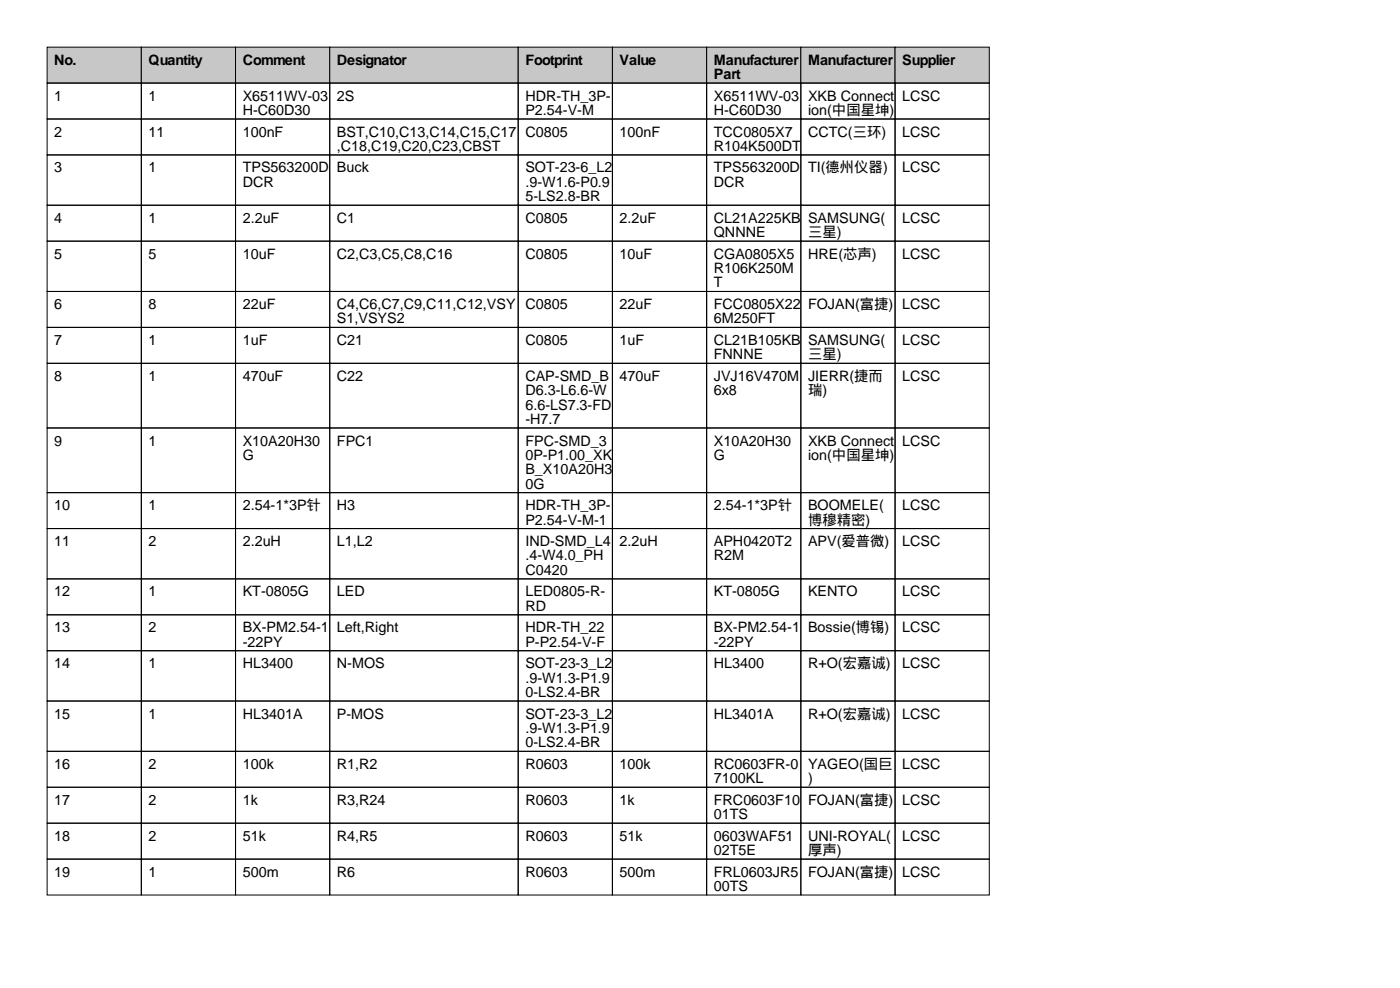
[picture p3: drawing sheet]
<svg xmlns="http://www.w3.org/2000/svg" width="297mm" height="210mm" viewBox="0 0 297 210" stroke-linecap="round" stroke-linejoin="round" font-family="sans-serif">
<defs><g id="words">
<g font-size="3">
<text x="11.5" y="13.7">No.</text>
<text x="31.5" y="13.7">Quantity</text>
<text x="51.5" y="13.7">Comment</text>
<text x="71.5" y="13.7">Designator</text>
<text x="111.5" y="13.7">Footprint</text>
<text x="131.5" y="13.7">Value</text>
<text x="151.5" y="13.7">Manufacturer</text>
<text x="151.5" y="16.8">Part</text>
<text x="171.5" y="13.7">Manufacturer</text>
<text x="191.5" y="13.7">Supplier</text>
<text x="11.5" y="21.3">1</text>
<text x="31.5" y="21.3">1</text>
<text x="51.5" y="21.3">X6511WV-03</text>
<text x="71.5" y="21.3">2S</text>
<text x="111.5" y="21.3">HDR-TH_3P-</text>
<text x="151.5" y="21.3">X6511WV-03</text>
<text x="171.5" y="21.3">XKB Connect</text>
<text x="191.5" y="21.3">LCSC</text>
<text x="11.5" y="29">2</text>
<text x="31.5" y="29">11</text>
<text x="51.5" y="24.4">H-C60D30</text>
<text x="51.5" y="29">100nF</text>
<text x="71.5" y="29">BST,C10,C13,C14,C15,C17</text>
<text x="111.5" y="24.4">P2.54-V-M</text>
<text x="111.5" y="29">C0805</text>
<text x="131.5" y="29">100nF</text>
<text x="151.5" y="24.4">H-C60D30</text>
<text x="151.5" y="29">TCC0805X7</text>
<text x="171.5" y="24.4">ion(中国星坤)</text>
<text x="171.5" y="29">CCTC(三环)</text>
<text x="191.5" y="29">LCSC</text>
<text x="71.5" y="32">,C18,C19,C20,C23,CBST</text>
<text x="151.5" y="32">R104K500DT</text>
<text x="11.5" y="36.6">3</text>
<text x="31.5" y="36.6">1</text>
<text x="51.5" y="36.6">TPS563200D</text>
<text x="51.5" y="39.6">DCR</text>
<text x="71.5" y="36.6">Buck</text>
<text x="111.5" y="36.6">SOT-23-6_L2</text>
<text x="111.5" y="39.6">.9-W1.6-P0.9</text>
<text x="151.5" y="36.6">TPS563200D</text>
<text x="151.5" y="39.6">DCR</text>
<text x="171.5" y="36.6">TI(德州仪器)</text>
<text x="191.5" y="36.6">LCSC</text>
<text x="11.5" y="47.2">4</text>
<text x="31.5" y="47.2">1</text>
<text x="51.5" y="47.2">2.2uF</text>
<text x="71.5" y="47.2">C1</text>
<text x="111.5" y="42.7">5-LS2.8-BR</text>
<text x="111.5" y="47.2">C0805</text>
<text x="131.5" y="47.2">2.2uF</text>
<text x="151.5" y="47.2">CL21A225KB</text>
<text x="171.5" y="47.2">SAMSUNG(</text>
<text x="191.5" y="47.2">LCSC</text>
<text x="151.5" y="50.3">QNNNE</text>
<text x="171.5" y="50.3">三星)</text>
<text x="11.5" y="54.9">5</text>
<text x="31.5" y="54.9">5</text>
<text x="51.5" y="54.9">10uF</text>
<text x="71.5" y="54.9">C2,C3,C5,C8,C16</text>
<text x="111.5" y="54.9">C0805</text>
<text x="131.5" y="54.9">10uF</text>
<text x="151.5" y="54.9">CGA0805X5</text>
<text x="151.5" y="57.9">R106K250M</text>
<text x="171.5" y="54.9">HRE(芯声)</text>
<text x="191.5" y="54.9">LCSC</text>
<text x="11.5" y="65.5">6</text>
<text x="31.5" y="65.5">8</text>
<text x="51.5" y="65.5">22uF</text>
<text x="71.5" y="65.5">C4,C6,C7,C9,C11,C12,VSY</text>
<text x="111.5" y="65.5">C0805</text>
<text x="131.5" y="65.5">22uF</text>
<text x="151.5" y="61">T</text>
<text x="151.5" y="65.5">FCC0805X22</text>
<text x="171.5" y="65.5">FOJAN(富捷)</text>
<text x="191.5" y="65.5">LCSC</text>
<text x="71.5" y="68.6">S1,VSYS2</text>
<text x="151.5" y="68.6">6M250FT</text>
<text x="11.5" y="73.2">7</text>
<text x="31.5" y="73.2">1</text>
<text x="51.5" y="73.2">1uF</text>
<text x="71.5" y="73.2">C21</text>
<text x="111.5" y="73.2">C0805</text>
<text x="131.5" y="73.2">1uF</text>
<text x="151.5" y="73.2">CL21B105KB</text>
<text x="151.5" y="76.2">FNNNE</text>
<text x="171.5" y="73.2">SAMSUNG(</text>
<text x="171.5" y="76.2">三星)</text>
<text x="191.5" y="73.2">LCSC</text>
<text x="11.5" y="80.8">8</text>
<text x="31.5" y="80.8">1</text>
<text x="51.5" y="80.8">470uF</text>
<text x="71.5" y="80.8">C22</text>
<text x="111.5" y="80.8">CAP-SMD_B</text>
<text x="111.5" y="83.8">D6.3-L6.6-W</text>
<text x="131.5" y="80.8">470uF</text>
<text x="151.5" y="80.8">JVJ16V470M</text>
<text x="151.5" y="83.8">6x8</text>
<text x="171.5" y="80.8">JIERR(捷而</text>
<text x="171.5" y="83.8">瑞)</text>
<text x="191.5" y="80.8">LCSC</text>
<text x="111.5" y="86.9">6.6-LS7.3-FD</text>
<text x="111.5" y="89.9">-H7.7</text>
<text x="11.5" y="94.5">9</text>
<text x="31.5" y="94.5">1</text>
<text x="51.5" y="94.5">X10A20H30</text>
<text x="71.5" y="94.5">FPC1</text>
<text x="111.5" y="94.5">FPC-SMD_3</text>
<text x="151.5" y="94.5">X10A20H30</text>
<text x="171.5" y="94.5">XKB Connect</text>
<text x="191.5" y="94.5">LCSC</text>
<text x="51.5" y="97.5">G</text>
<text x="111.5" y="97.5">0P-P1.00_XK</text>
<text x="111.5" y="100.6">B_X10A20H3</text>
<text x="151.5" y="97.5">G</text>
<text x="171.5" y="97.5">ion(中国星坤)</text>
<text x="111.5" y="103.6">0G</text>
<text x="11.5" y="108.2">10</text>
<text x="31.5" y="108.2">1</text>
<text x="51.5" y="108.2">2.54-1*3P针</text>
<text x="71.5" y="108.2">H3</text>
<text x="111.5" y="108.2">HDR-TH_3P-</text>
<text x="111.5" y="111.3">P2.54-V-M-1</text>
<text x="151.5" y="108.2">2.54-1*3P针</text>
<text x="171.5" y="108.2">BOOMELE(</text>
<text x="171.5" y="111.3">博穆精密)</text>
<text x="191.5" y="108.2">LCSC</text>
<text x="11.5" y="115.8">11</text>
<text x="31.5" y="115.8">2</text>
<text x="51.5" y="115.8">2.2uH</text>
<text x="71.5" y="115.8">L1,L2</text>
<text x="111.5" y="115.8">IND-SMD_L4</text>
<text x="111.5" y="118.9">.4-W4.0_PH</text>
<text x="131.5" y="115.8">2.2uH</text>
<text x="151.5" y="115.8">APH0420T2</text>
<text x="151.5" y="118.9">R2M</text>
<text x="171.5" y="115.8">APV(爱普微)</text>
<text x="191.5" y="115.8">LCSC</text>
<text x="111.5" y="121.9">C0420</text>
<text x="11.5" y="126.5">12</text>
<text x="31.5" y="126.5">1</text>
<text x="51.5" y="126.5">KT-0805G</text>
<text x="71.5" y="126.5">LED</text>
<text x="111.5" y="126.5">LED0805-R-</text>
<text x="111.5" y="129.5">RD</text>
<text x="151.5" y="126.5">KT-0805G</text>
<text x="171.5" y="126.5">KENTO</text>
<text x="191.5" y="126.5">LCSC</text>
<text x="11.5" y="134.1">13</text>
<text x="31.5" y="134.1">2</text>
<text x="51.5" y="134.1">BX-PM2.54-1</text>
<text x="51.5" y="137.2">-22PY</text>
<text x="71.5" y="134.1">Left,Right</text>
<text x="111.5" y="134.1">HDR-TH_22</text>
<text x="111.5" y="137.2">P-P2.54-V-F</text>
<text x="151.5" y="134.1">BX-PM2.54-1</text>
<text x="151.5" y="137.2">-22PY</text>
<text x="171.5" y="134.1">Bossie(博锡)</text>
<text x="191.5" y="134.1">LCSC</text>
<text x="11.5" y="141.7">14</text>
<text x="31.5" y="141.7">1</text>
<text x="51.5" y="141.7">HL3400</text>
<text x="71.5" y="141.7">N-MOS</text>
<text x="111.5" y="141.7">SOT-23-3_L2</text>
<text x="151.5" y="141.7">HL3400</text>
<text x="171.5" y="141.7">R+O(宏嘉诚)</text>
<text x="191.5" y="141.7">LCSC</text>
<text x="111.5" y="144.8">.9-W1.3-P1.9</text>
<text x="111.5" y="147.8">0-LS2.4-BR</text>
<text x="11.5" y="152.4">15</text>
<text x="31.5" y="152.4">1</text>
<text x="51.5" y="152.4">HL3401A</text>
<text x="71.5" y="152.4">P-MOS</text>
<text x="111.5" y="152.4">SOT-23-3_L2</text>
<text x="111.5" y="155.5">.9-W1.3-P1.9</text>
<text x="151.5" y="152.4">HL3401A</text>
<text x="171.5" y="152.4">R+O(宏嘉诚)</text>
<text x="191.5" y="152.4">LCSC</text>
<text x="111.5" y="158.5">0-LS2.4-BR</text>
<text x="11.5" y="163.1">16</text>
<text x="31.5" y="163.1">2</text>
<text x="51.5" y="163.1">100k</text>
<text x="71.5" y="163.1">R1,R2</text>
<text x="111.5" y="163.1">R0603</text>
<text x="131.5" y="163.1">100k</text>
<text x="151.5" y="163.1">RC0603FR-0</text>
<text x="151.5" y="166.1">7100KL</text>
<text x="171.5" y="163.1">YAGEO(国巨</text>
<text x="171.5" y="166.1">)</text>
<text x="191.5" y="163.1">LCSC</text>
<text x="11.5" y="170.7">17</text>
<text x="31.5" y="170.7">2</text>
<text x="51.5" y="170.7">1k</text>
<text x="71.5" y="170.7">R3,R24</text>
<text x="111.5" y="170.7">R0603</text>
<text x="131.5" y="170.7">1k</text>
<text x="151.5" y="170.7">FRC0603F10</text>
<text x="151.5" y="173.7">01TS</text>
<text x="171.5" y="170.7">FOJAN(富捷)</text>
<text x="191.5" y="170.7">LCSC</text>
<text x="11.5" y="178.3">18</text>
<text x="31.5" y="178.3">2</text>
<text x="51.5" y="178.3">51k</text>
<text x="71.5" y="178.3">R4,R5</text>
<text x="111.5" y="178.3">R0603</text>
<text x="131.5" y="178.3">51k</text>
<text x="151.5" y="178.3">0603WAF51</text>
<text x="171.5" y="178.3">UNI-ROYAL(</text>
<text x="191.5" y="178.3">LCSC</text>
<text x="11.5" y="185.9">19</text>
<text x="31.5" y="185.9">1</text>
<text x="51.5" y="185.9">500m</text>
<text x="71.5" y="185.9">R6</text>
<text x="111.5" y="185.9">R0603</text>
<text x="131.5" y="185.9">500m</text>
<text x="151.5" y="181.4">02T5E</text>
<text x="151.5" y="185.9">FRL0603JR5</text>
<text x="171.5" y="181.4">厚声)</text>
<text x="171.5" y="185.9">FOJAN(富捷)</text>
<text x="191.5" y="185.9">LCSC</text>
<text x="151.5" y="189">00TS</text>
</g>
</g></defs>
<g fill="#c7c7c7" stroke="#000" stroke-width=".21">
<path d="M10 10h20v7.6h-20z"/>
<path d="M30 10h20v7.6h-20z"/>
<path d="M50 10h20v7.6h-20z"/>
<path d="M70 10h40v7.6h-40z"/>
<path d="M110 10h20v7.6h-20z"/>
<path d="M130 10h20v7.6h-20z"/>
<path d="M150 10h20v7.6h-20z"/>
<path d="M170 10h20v7.6h-20z"/>
<path d="M190 10h20v7.6h-20z"/>
</g>
<g fill="none" stroke="#000" stroke-width=".21">
<path d="M10 17.6h20v7.6h-20zM30 17.6h20v7.6h-20zM50 17.6h20v7.6h-20zM70 17.6h40v7.6h-40zM110 17.6h20v7.6h-20zM130 17.6h20v7.6h-20zM150 17.6h20v7.6h-20zM170 17.6h20v7.6h-20zM190 17.6h20v7.6h-20zM10 25.2h20v7.7h-20zM10 32.9h20v10.6h-20zM30 25.2h20v7.7h-20z"/>
<path d="M30 32.9h20v10.6h-20zM50 25.2h20v7.7h-20zM50 32.9h20v10.6h-20zM70 25.2h40v7.7h-40zM70 32.9h40v10.6h-40zM110 25.2h20v7.7h-20zM110 32.9h20v10.6h-20zM130 25.2h20v7.7h-20zM130 32.9h20v10.6h-20zM150 25.2h20v7.7h-20zM150 32.9h20v10.6h-20zM170 25.2h20v7.7h-20z"/>
<path d="M170 32.9h20v10.6h-20zM190 25.2h20v7.7h-20zM190 32.9h20v10.6h-20zM10 43.5h20v7.6h-20zM10 51.1h20v10.7h-20zM30 43.5h20v7.6h-20zM30 51.1h20v10.7h-20zM50 43.5h20v7.6h-20zM50 51.1h20v10.7h-20zM70 43.5h40v7.6h-40zM70 51.1h40v10.7h-40zM110 43.5h20v7.6h-20z"/>
<path d="M110 51.1h20v10.7h-20zM130 43.5h20v7.6h-20zM130 51.1h20v10.7h-20zM150 43.5h20v7.6h-20zM150 51.1h20v10.7h-20zM170 43.5h20v7.6h-20zM170 51.1h20v10.7h-20zM190 43.5h20v7.6h-20zM190 51.1h20v10.7h-20zM10 61.8h20v7.6h-20zM10 69.4h20v7.7h-20zM10 77.1h20v13.7h-20z"/>
<path d="M30 61.8h20v7.6h-20zM30 69.4h20v7.7h-20zM30 77.1h20v13.7h-20zM50 61.8h20v7.6h-20zM50 69.4h20v7.7h-20zM50 77.1h20v13.7h-20zM70 61.8h40v7.6h-40zM70 69.4h40v7.7h-40zM70 77.1h40v13.7h-40zM110 61.8h20v7.6h-20zM110 69.4h20v7.7h-20zM110 77.1h20v13.7h-20z"/>
<path d="M130 61.8h20v7.6h-20zM130 69.4h20v7.7h-20zM130 77.1h20v13.7h-20zM150 61.8h20v7.6h-20zM150 69.4h20v7.7h-20zM150 77.1h20v13.7h-20zM170 61.8h20v7.6h-20zM170 69.4h20v7.7h-20zM170 77.1h20v13.7h-20zM190 61.8h20v7.6h-20zM190 69.4h20v7.7h-20zM190 77.1h20v13.7h-20z"/>
<path d="M10 90.8h20v13.7h-20zM30 90.8h20v13.7h-20zM50 90.8h20v13.7h-20zM70 90.8h40v13.7h-40zM110 90.8h20v13.7h-20zM130 90.8h20v13.7h-20zM150 90.8h20v13.7h-20zM170 90.8h20v13.7h-20zM190 90.8h20v13.7h-20zM10 104.5h20v7.6h-20zM10 112.1h20v10.7h-20zM30 104.5h20v7.6h-20z"/>
<path d="M30 112.1h20v10.7h-20zM50 104.5h20v7.6h-20zM50 112.1h20v10.7h-20zM70 104.5h40v7.6h-40zM70 112.1h40v10.7h-40zM110 104.5h20v7.6h-20zM110 112.1h20v10.7h-20zM130 104.5h20v7.6h-20zM130 112.1h20v10.7h-20zM150 104.5h20v7.6h-20zM150 112.1h20v10.7h-20zM170 104.5h20v7.6h-20z"/>
<path d="M170 112.1h20v10.7h-20zM190 104.5h20v7.6h-20zM190 112.1h20v10.7h-20zM10 122.8h20v7.6h-20zM10 130.4h20v7.6h-20zM10 138h20v10.7h-20zM30 122.8h20v7.6h-20zM30 130.4h20v7.6h-20zM30 138h20v10.7h-20zM50 122.8h20v7.6h-20zM50 130.4h20v7.6h-20zM50 138h20v10.7h-20z"/>
<path d="M70 122.8h40v7.6h-40zM70 130.4h40v7.6h-40zM70 138h40v10.7h-40zM110 122.8h20v7.6h-20zM110 130.4h20v7.6h-20zM110 138h20v10.7h-20zM130 122.8h20v7.6h-20zM130 130.4h20v7.6h-20zM130 138h20v10.7h-20zM150 122.8h20v7.6h-20zM150 130.4h20v7.6h-20zM150 138h20v10.7h-20z"/>
<path d="M170 122.8h20v7.6h-20zM170 130.4h20v7.6h-20zM170 138h20v10.7h-20zM190 122.8h20v7.6h-20zM190 130.4h20v7.6h-20zM190 138h20v10.7h-20zM10 148.7h20v10.7h-20zM10 159.4h20v7.6h-20zM30 148.7h20v10.7h-20zM30 159.4h20v7.6h-20zM50 148.7h20v10.7h-20zM50 159.4h20v7.6h-20z"/>
<path d="M70 148.7h40v10.7h-40zM70 159.4h40v7.6h-40zM110 148.7h20v10.7h-20zM110 159.4h20v7.6h-20zM130 148.7h20v10.7h-20zM130 159.4h20v7.6h-20zM150 148.7h20v10.7h-20zM150 159.4h20v7.6h-20zM170 148.7h20v10.7h-20zM170 159.4h20v7.6h-20zM190 148.7h20v10.7h-20zM190 159.4h20v7.6h-20z"/>
<path d="M10 167h20v7.6h-20zM10 174.6h20v7.6h-20zM30 167h20v7.6h-20zM30 174.6h20v7.6h-20zM50 167h20v7.6h-20zM50 174.6h20v7.6h-20zM70 167h40v7.6h-40zM70 174.6h40v7.6h-40zM110 167h20v7.6h-20zM110 174.6h20v7.6h-20zM130 167h20v7.6h-20zM130 174.6h20v7.6h-20z"/>
<path d="M150 167h20v7.6h-20zM150 174.6h20v7.6h-20zM170 167h20v7.6h-20zM170 174.6h20v7.6h-20zM190 167h20v7.6h-20zM190 174.6h20v7.6h-20zM10 182.2h20v7.6h-20zM30 182.2h20v7.6h-20zM50 182.2h20v7.6h-20zM70 182.2h40v7.6h-40zM110 182.2h20v7.6h-20zM130 182.2h20v7.6h-20z"/>
<path d="M150 182.2h20v7.6h-20zM170 182.2h20v7.6h-20zM190 182.2h20v7.6h-20z"/>
</g>
<use href="#words"/>
</svg>
